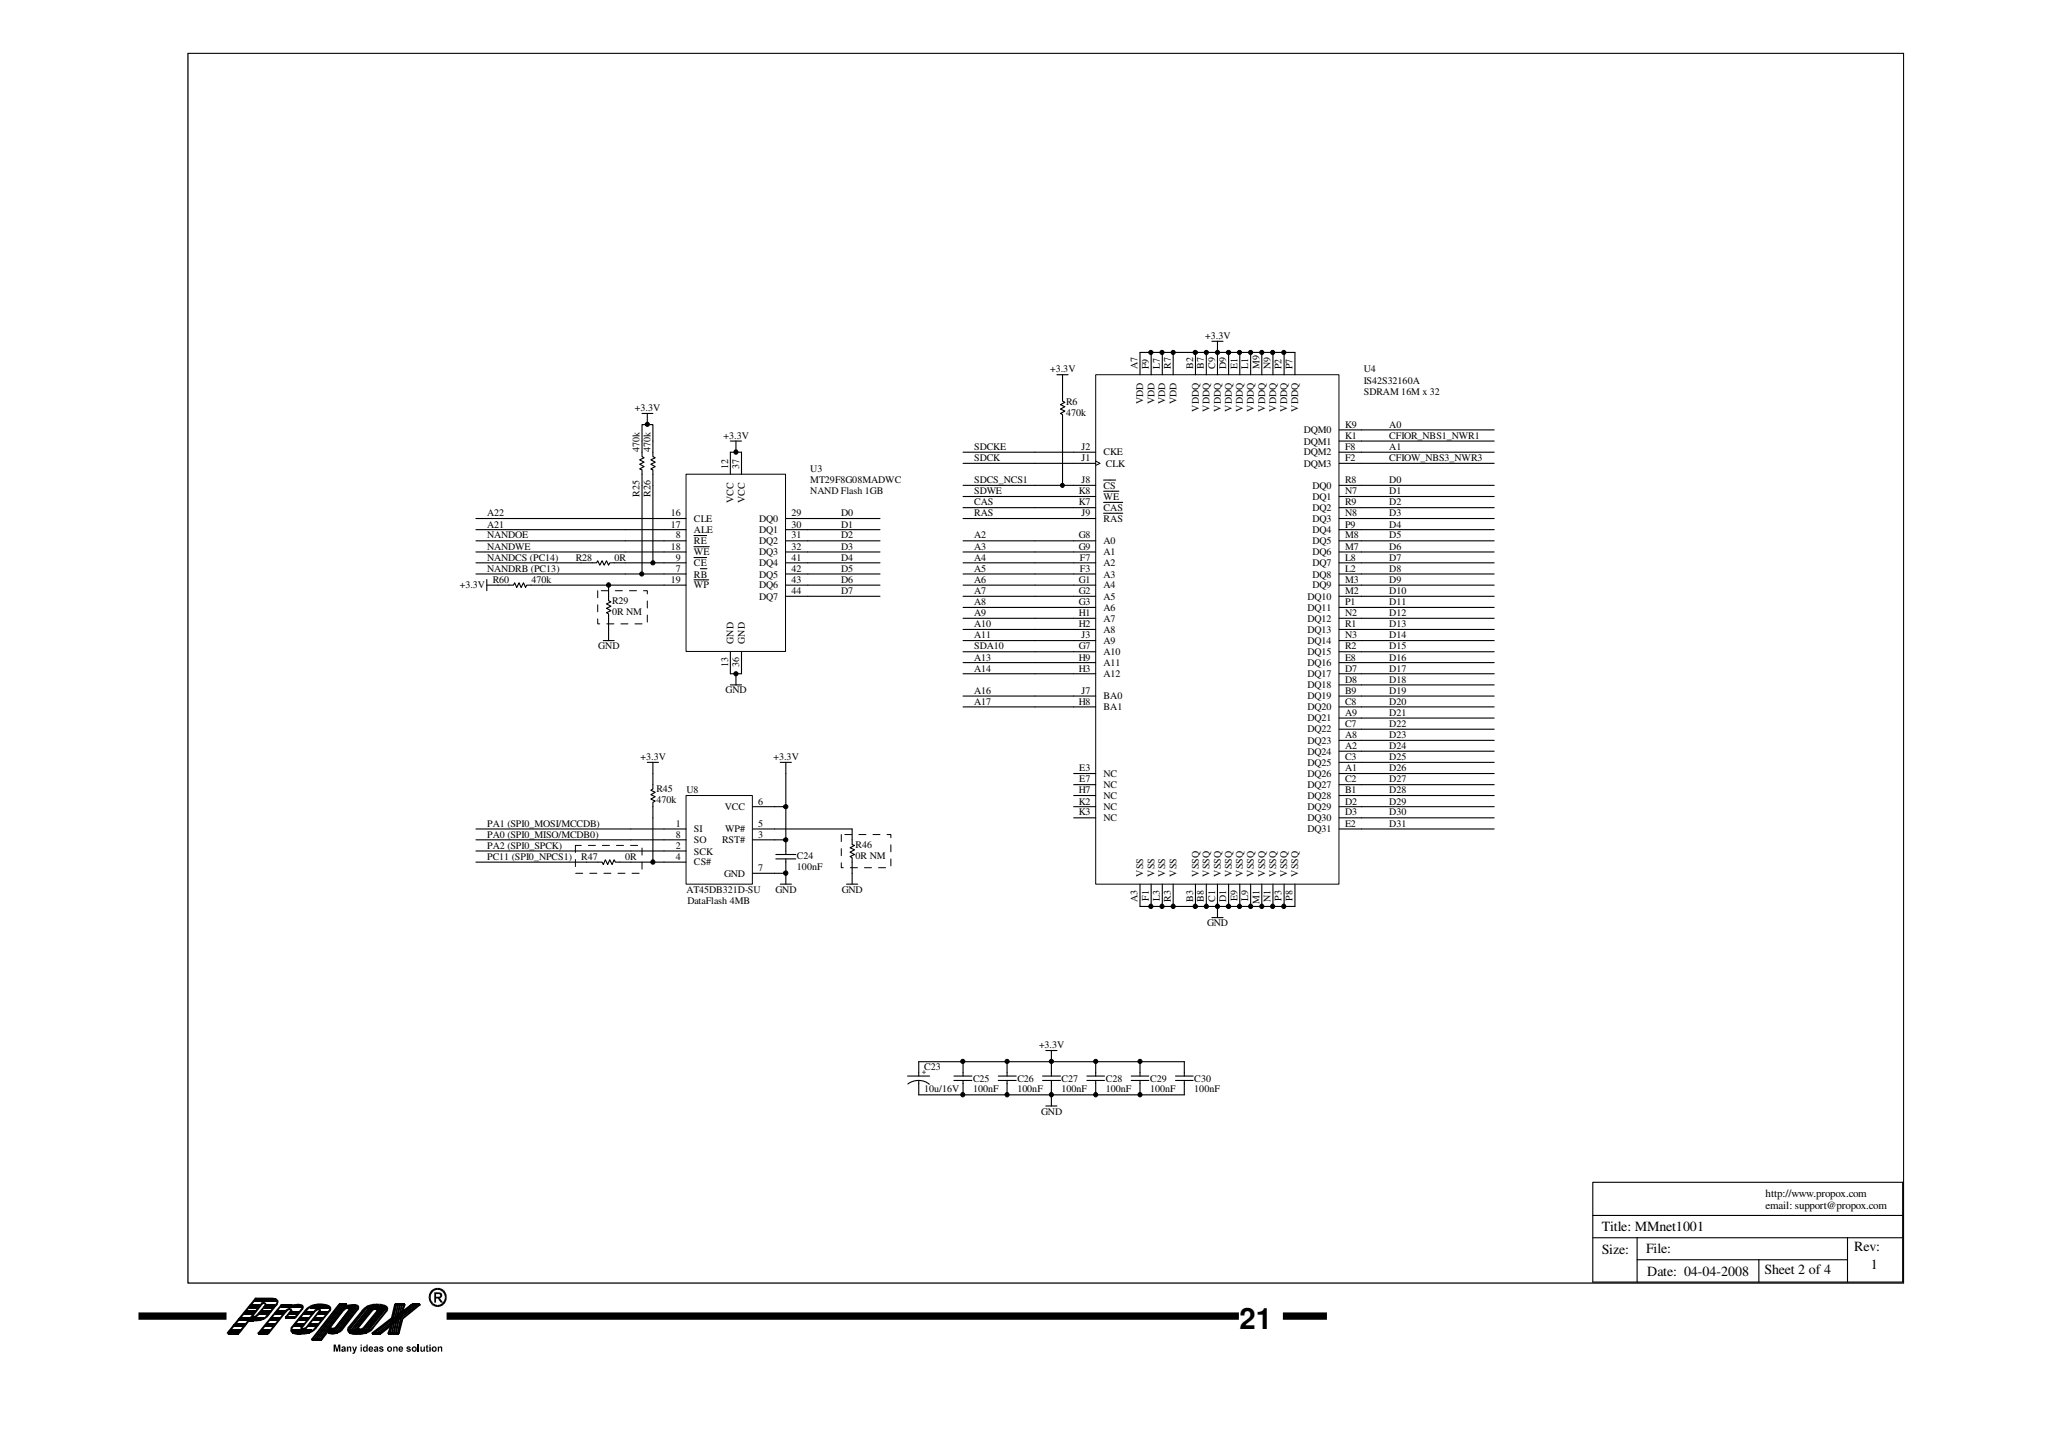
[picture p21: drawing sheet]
<svg xmlns="http://www.w3.org/2000/svg" width="297mm" height="210mm" viewBox="0 0 297 210" stroke-linecap="round" stroke-linejoin="round" font-family="sans-serif">
<defs><g id="words">
<text font-size="4.2" x="178.8" y="191.7">21</text>
<g font-size="2">
<text x="231.1" y="177.6">Title: MMnet1001</text>
<text x="231.1" y="181">Size:</text>
<text x="237.5" y="180.8">File:</text>
<text x="237.6" y="184">Date: 04-04-2008</text>
<text x="254.5" y="183.9">Sheet 2 of 4</text>
<text x="267.5" y="180.5">Rev:</text>
<text x="269.9" y="183">1</text>
</g>
<g font-size="1.6">
<text x="254.7" y="172.6">http://www.propox.com</text>
<text x="254.7" y="174.4">email: support@propox.com</text>
</g>
<g font-size="1.4">
<text x="151.5" y="53.7">+3.3V</text>
<text x="164.1" y="53.3" transform="rotate(-90 164.1 53.3)">A7</text>
<text x="165.7" y="53.3" transform="rotate(-90 165.7 53.3)">F9</text>
<text x="167.3" y="53.3" transform="rotate(-90 167.3 53.3)">L7</text>
<text x="168.9" y="53.3" transform="rotate(-90 168.9 53.3)">R7</text>
<text x="172.1" y="53.3" transform="rotate(-90 172.1 53.3)">B2</text>
<text x="173.7" y="53.3" transform="rotate(-90 173.7 53.3)">B7</text>
<text x="173.9" y="48.9">+3.3V</text>
<text x="175.3" y="53.3" transform="rotate(-90 175.3 53.3)">C9</text>
<text x="176.9" y="53.3" transform="rotate(-90 176.9 53.3)">D9</text>
<text x="178.5" y="53.3" transform="rotate(-90 178.5 53.3)">E1</text>
<text x="180.1" y="53.3" transform="rotate(-90 180.1 53.3)">L1</text>
<text x="181.7" y="53.3" transform="rotate(-90 181.7 53.3)">M9</text>
<text x="183.3" y="53.3" transform="rotate(-90 183.3 53.3)">N9</text>
<text x="184.9" y="53.3" transform="rotate(-90 184.9 53.3)">P2</text>
<text x="186.5" y="53.3" transform="rotate(-90 186.5 53.3)">P7</text>
<text x="196.8" y="53.7">U4</text>
<text x="91.6" y="59.3">+3.3V</text>
<text x="153.8" y="58.4">R6</text>
<text x="153.8" y="59.9">470k</text>
<text x="164.9" y="58.3" transform="rotate(-90 164.9 58.3)">VDD</text>
<text x="166.5" y="58.3" transform="rotate(-90 166.5 58.3)">VDD</text>
<text x="168.1" y="58.3" transform="rotate(-90 168.1 58.3)">VDD</text>
<text x="169.7" y="58.3" transform="rotate(-90 169.7 58.3)">VDD</text>
<text x="172.9" y="59.4" transform="rotate(-90 172.9 59.4)">VDDQ</text>
<text x="174.5" y="59.4" transform="rotate(-90 174.5 59.4)">VDDQ</text>
<text x="176.1" y="59.4" transform="rotate(-90 176.1 59.4)">VDDQ</text>
<text x="177.7" y="59.4" transform="rotate(-90 177.7 59.4)">VDDQ</text>
<text x="179.3" y="59.4" transform="rotate(-90 179.3 59.4)">VDDQ</text>
<text x="180.9" y="59.4" transform="rotate(-90 180.9 59.4)">VDDQ</text>
<text x="182.5" y="59.4" transform="rotate(-90 182.5 59.4)">VDDQ</text>
<text x="184.1" y="59.4" transform="rotate(-90 184.1 59.4)">VDDQ</text>
<text x="185.7" y="59.4" transform="rotate(-90 185.7 59.4)">VDDQ</text>
<text x="187.3" y="59.4" transform="rotate(-90 187.3 59.4)">VDDQ</text>
<text x="196.8" y="55.3">IS42S32160A</text>
<text x="196.8" y="56.9">SDRAM 16M x 32</text>
<text x="92.2" y="65.2" transform="rotate(-90 92.2 65.2)">470k</text>
<text x="93.8" y="65.2" transform="rotate(-90 93.8 65.2)">470k</text>
<text x="104.4" y="63.3">+3.3V</text>
<text x="140.5" y="64.9">SDCKE</text>
<text x="156" y="64.9">J2</text>
<text x="159.2" y="65.7">CKE</text>
<text x="188.1" y="62.5">DQM0</text>
<text x="188.1" y="64.1">DQM1</text>
<text x="188.1" y="65.7">DQM2</text>
<text x="194.1" y="61.7">K9</text>
<text x="194.1" y="63.3">K1</text>
<text x="194.1" y="64.9">F8</text>
<text x="200.4" y="61.7">A0</text>
<text x="200.4" y="64.9">A1</text>
<text x="200.4" y="63.3">CFIOR_NBS1_NWR1</text>
<text x="92.2" y="71.6" transform="rotate(-90 92.2 71.6)">R25</text>
<text x="93.8" y="71.6" transform="rotate(-90 93.8 71.6)">R26</text>
<text x="105" y="67.6" transform="rotate(-90 105 67.6)">12</text>
<text x="106.6" y="67.6" transform="rotate(-90 106.6 67.6)">37</text>
<text x="116.9" y="71.3">NAND Flash 1GB</text>
<text x="116.9" y="68.1">U3</text>
<text x="116.9" y="69.7">MT29F8G08MADWC</text>
<text x="140.5" y="66.5">SDCK</text>
<text x="140.5" y="71.3">SDWE</text>
<text x="140.5" y="69.7">SDCS_NCS1</text>
<text x="155.6" y="71.3">K8</text>
<text x="156" y="66.5">J1</text>
<text x="156" y="69.7">J8</text>
<text x="159.2" y="70.5">CS</text>
<text x="159.6" y="67.3">CLK</text>
<text x="188.1" y="67.3">DQM3</text>
<text x="189.4" y="70.5">DQ0</text>
<text x="194.1" y="69.7">R8</text>
<text x="194.1" y="71.3">N7</text>
<text x="194.1" y="66.5">F2</text>
<text x="200.4" y="69.7">D0</text>
<text x="200.4" y="71.3">D1</text>
<text x="200.4" y="66.5">CFIOW_NBS3_NWR3</text>
<text x="70.3" y="77.7">NANDOE</text>
<text x="70.3" y="76.1">A21</text>
<text x="70.3" y="74.5">A22</text>
<text x="96.8" y="74.5">16</text>
<text x="96.8" y="76.1">17</text>
<text x="97.5" y="77.7">8</text>
<text x="100.1" y="75.3">CLE</text>
<text x="100.1" y="76.9">ALE</text>
<text x="105.8" y="72.6" transform="rotate(-90 105.8 72.6)">VCC</text>
<text x="107.4" y="72.6" transform="rotate(-90 107.4 72.6)">VCC</text>
<text x="109.5" y="75.3">DQ0</text>
<text x="109.5" y="76.9">DQ1</text>
<text x="114.2" y="74.5">29</text>
<text x="114.2" y="76.1">30</text>
<text x="114.2" y="77.7">31</text>
<text x="121.4" y="76.1">D1</text>
<text x="121.4" y="77.7">D2</text>
<text x="121.4" y="74.5">D0</text>
<text x="140.5" y="77.7">A2</text>
<text x="140.5" y="72.9">CAS</text>
<text x="140.5" y="74.5">RAS</text>
<text x="155.6" y="72.9">K7</text>
<text x="155.6" y="77.7">G8</text>
<text x="156" y="74.5">J9</text>
<text x="159.2" y="72.1">WE</text>
<text x="159.2" y="73.7">CAS</text>
<text x="159.2" y="75.3">RAS</text>
<text x="189.4" y="72.1">DQ1</text>
<text x="189.4" y="73.7">DQ2</text>
<text x="189.4" y="75.3">DQ3</text>
<text x="189.4" y="76.9">DQ4</text>
<text x="194.1" y="72.9">R9</text>
<text x="194.1" y="74.5">N8</text>
<text x="194.1" y="76.1">P9</text>
<text x="194.1" y="77.7">M8</text>
<text x="200.4" y="72.9">D2</text>
<text x="200.4" y="74.5">D3</text>
<text x="200.4" y="76.1">D4</text>
<text x="200.4" y="77.7">D5</text>
<text x="70.3" y="79.3">NANDWE</text>
<text x="70.3" y="82.5">NANDRB (PC13)</text>
<text x="70.3" y="80.9">NANDCS (PC14)</text>
<text x="83.1" y="80.9">R28</text>
<text x="88.6" y="80.9">0R</text>
<text x="96.8" y="79.3">18</text>
<text x="97.5" y="80.9">9</text>
<text x="97.5" y="82.5">7</text>
<text x="100.1" y="78.5">RE</text>
<text x="100.1" y="80.1">WE</text>
<text x="100.1" y="81.7">CE</text>
<text x="100.1" y="83.3">RB</text>
<text x="109.5" y="78.5">DQ2</text>
<text x="109.5" y="80.1">DQ3</text>
<text x="109.5" y="81.7">DQ4</text>
<text x="109.5" y="83.3">DQ5</text>
<text x="114.2" y="79.3">32</text>
<text x="114.2" y="80.9">41</text>
<text x="114.2" y="82.5">42</text>
<text x="121.4" y="79.3">D3</text>
<text x="121.4" y="80.9">D4</text>
<text x="121.4" y="82.5">D5</text>
<text x="140.5" y="79.3">A3</text>
<text x="140.5" y="80.9">A4</text>
<text x="140.5" y="82.5">A5</text>
<text x="155.6" y="79.3">G9</text>
<text x="155.8" y="80.9">F7</text>
<text x="155.8" y="82.5">F3</text>
<text x="159.2" y="78.5">A0</text>
<text x="159.2" y="80.1">A1</text>
<text x="159.2" y="81.7">A2</text>
<text x="159.2" y="83.3">A3</text>
<text x="189.4" y="78.5">DQ5</text>
<text x="189.4" y="80.1">DQ6</text>
<text x="189.4" y="81.7">DQ7</text>
<text x="189.4" y="83.3">DQ8</text>
<text x="194.1" y="79.3">M7</text>
<text x="194.1" y="80.9">L8</text>
<text x="194.1" y="82.5">L2</text>
<text x="200.4" y="79.3">D6</text>
<text x="200.4" y="80.9">D7</text>
<text x="200.4" y="82.5">D8</text>
<text x="66.3" y="84.9">+3.3V</text>
<text x="71.1" y="84.1">R60</text>
<text x="76.7" y="84.1">470k</text>
<text x="88.3" y="87.1">R29</text>
<text x="88.3" y="88.7">0R NM</text>
<text x="96.8" y="84.1">19</text>
<text x="100.1" y="84.9">WP</text>
<text x="109.5" y="84.9">DQ6</text>
<text x="109.5" y="86.5">DQ7</text>
<text x="114.2" y="84.1">43</text>
<text x="114.2" y="85.7">44</text>
<text x="121.4" y="84.1">D6</text>
<text x="121.4" y="85.7">D7</text>
<text x="140.5" y="84.1">A6</text>
<text x="140.5" y="85.7">A7</text>
<text x="140.5" y="87.3">A8</text>
<text x="140.5" y="88.9">A9</text>
<text x="155.6" y="84.1">G1</text>
<text x="155.6" y="85.7">G2</text>
<text x="155.6" y="88.9">H1</text>
<text x="155.6" y="87.3">G3</text>
<text x="159.2" y="84.9">A4</text>
<text x="159.2" y="86.5">A5</text>
<text x="159.2" y="89.7">A7</text>
<text x="159.2" y="88.1">A6</text>
<text x="188.6" y="86.5">DQ10</text>
<text x="188.6" y="88.1">DQ11</text>
<text x="188.6" y="89.7">DQ12</text>
<text x="189.4" y="84.9">DQ9</text>
<text x="194.1" y="84.1">M3</text>
<text x="194.1" y="85.7">M2</text>
<text x="194.1" y="87.3">P1</text>
<text x="194.1" y="88.9">N2</text>
<text x="200.4" y="84.1">D9</text>
<text x="200.4" y="85.7">D10</text>
<text x="200.4" y="87.3">D11</text>
<text x="200.4" y="88.9">D12</text>
<text x="86.3" y="93.6">GND</text>
<text x="105.8" y="92.9" transform="rotate(-90 105.8 92.9)">GND</text>
<text x="107.4" y="92.9" transform="rotate(-90 107.4 92.9)">GND</text>
<text x="140.5" y="95.3">A13</text>
<text x="140.5" y="93.7">SDA10</text>
<text x="140.5" y="90.5">A10</text>
<text x="140.5" y="92.1">A11</text>
<text x="155.6" y="93.7">G7</text>
<text x="155.6" y="90.5">H2</text>
<text x="155.6" y="95.3">H9</text>
<text x="156" y="92.1">J3</text>
<text x="159.2" y="94.5">A10</text>
<text x="159.2" y="91.3">A8</text>
<text x="159.2" y="92.9">A9</text>
<text x="188.6" y="91.3">DQ13</text>
<text x="188.6" y="92.9">DQ14</text>
<text x="188.6" y="94.5">DQ15</text>
<text x="194.1" y="90.5">R1</text>
<text x="194.1" y="92.1">N3</text>
<text x="194.1" y="93.7">R2</text>
<text x="194.1" y="95.3">E8</text>
<text x="200.4" y="90.5">D13</text>
<text x="200.4" y="92.1">D14</text>
<text x="200.4" y="93.7">D15</text>
<text x="200.4" y="95.3">D16</text>
<text x="104.7" y="100">GND</text>
<text x="105" y="96.3" transform="rotate(-90 105 96.3)">13</text>
<text x="106.6" y="96.3" transform="rotate(-90 106.6 96.3)">36</text>
<text x="140.5" y="96.9">A14</text>
<text x="140.5" y="100.1">A16</text>
<text x="140.5" y="101.7">A17</text>
<text x="155.6" y="101.7">H8</text>
<text x="155.6" y="96.9">H3</text>
<text x="156" y="100.1">J7</text>
<text x="159.2" y="100.9">BA0</text>
<text x="159.2" y="96.1">A11</text>
<text x="159.2" y="97.7">A12</text>
<text x="188.6" y="96.1">DQ16</text>
<text x="188.6" y="97.7">DQ17</text>
<text x="188.6" y="99.3">DQ18</text>
<text x="188.6" y="100.9">DQ19</text>
<text x="194.1" y="96.9">D7</text>
<text x="194.1" y="98.5">D8</text>
<text x="194.1" y="100.1">B9</text>
<text x="194.1" y="101.7">C8</text>
<text x="200.4" y="96.9">D17</text>
<text x="200.4" y="98.5">D18</text>
<text x="200.4" y="100.1">D19</text>
<text x="200.4" y="101.7">D20</text>
<text x="159.2" y="102.5">BA1</text>
<text x="188.6" y="102.5">DQ20</text>
<text x="188.6" y="104.1">DQ21</text>
<text x="188.6" y="105.7">DQ22</text>
<text x="188.6" y="107.3">DQ23</text>
<text x="194.1" y="103.3">A9</text>
<text x="194.1" y="104.9">C7</text>
<text x="194.1" y="106.5">A8</text>
<text x="200.4" y="103.3">D21</text>
<text x="200.4" y="104.9">D22</text>
<text x="200.4" y="106.5">D23</text>
<text x="92.4" y="109.7">+3.3V</text>
<text x="111.6" y="109.7">+3.3V</text>
<text x="155.7" y="111.3">E3</text>
<text x="155.7" y="112.9">E7</text>
<text x="159.2" y="112.1">NC</text>
<text x="159.2" y="113.7">NC</text>
<text x="188.6" y="108.9">DQ24</text>
<text x="188.6" y="110.5">DQ25</text>
<text x="188.6" y="112.1">DQ26</text>
<text x="188.6" y="113.7">DQ27</text>
<text x="194.1" y="108.1">A2</text>
<text x="194.1" y="109.7">C3</text>
<text x="194.1" y="111.3">A1</text>
<text x="194.1" y="112.9">C2</text>
<text x="200.4" y="108.1">D24</text>
<text x="200.4" y="109.7">D25</text>
<text x="200.4" y="111.3">D26</text>
<text x="200.4" y="112.9">D27</text>
<text x="70.3" y="119.3">PA1 (SPI0_MOSI/MCCDB)</text>
<text x="94.7" y="114.3">R45</text>
<text x="94.7" y="115.9">470k</text>
<text x="97.5" y="119.3">1</text>
<text x="99" y="114.5">U8</text>
<text x="104.6" y="116.9">VCC</text>
<text x="109.4" y="119.3">5</text>
<text x="109.4" y="116.1">6</text>
<text x="155.6" y="114.5">H7</text>
<text x="155.6" y="116.1">K2</text>
<text x="155.6" y="117.6">K3</text>
<text x="159.2" y="115.3">NC</text>
<text x="159.2" y="116.9">NC</text>
<text x="159.2" y="118.4">NC</text>
<text x="188.6" y="115.3">DQ28</text>
<text x="188.6" y="116.9">DQ29</text>
<text x="188.6" y="118.4">DQ30</text>
<text x="194.1" y="114.5">B1</text>
<text x="194.1" y="116.1">D2</text>
<text x="194.1" y="117.6">D3</text>
<text x="194.1" y="119.3">E2</text>
<text x="200.4" y="114.5">D28</text>
<text x="200.4" y="116.1">D29</text>
<text x="200.4" y="117.6">D30</text>
<text x="200.4" y="119.3">D31</text>
<text x="70.3" y="120.9">PA0 (SPI0_MISO/MCDB0)</text>
<text x="70.3" y="122.5">PA2 (SPI0_SPCK)</text>
<text x="70.3" y="124">PC11 (SPI0_NPCS1)</text>
<text x="83.9" y="124">R47</text>
<text x="90.2" y="124">0R</text>
<text x="97.5" y="122.5">2</text>
<text x="97.5" y="120.9">8</text>
<text x="97.5" y="124">4</text>
<text x="100.1" y="123.3">SCK</text>
<text x="100.1" y="121.7">SO</text>
<text x="100.1" y="120.1">SI</text>
<text x="100.1" y="124.8">CS#</text>
<text x="104.2" y="121.7">RST#</text>
<text x="104.6" y="120.1">WP#</text>
<text x="109.4" y="120.9">3</text>
<text x="109.4" y="125.6">7</text>
<text x="115" y="123.9">C24</text>
<text x="115" y="125.5">100nF</text>
<text x="123.4" y="122.3">R46</text>
<text x="123.4" y="123.9">0R NM</text>
<text x="188.6" y="120.1">DQ31</text>
<text x="99" y="128.9">AT45DB321D-SU</text>
<text x="99.2" y="130.4">DataFlash 4MB</text>
<text x="104.5" y="126.4">GND</text>
<text x="111.9" y="128.8">GND</text>
<text x="121.5" y="128.8">GND</text>
<text x="164.1" y="130.2" transform="rotate(-90 164.1 130.2)">A3</text>
<text x="164.9" y="126.5" transform="rotate(-90 164.9 126.5)">VSS</text>
<text x="165.7" y="129.9" transform="rotate(-90 165.7 129.9)">F1</text>
<text x="166.5" y="126.5" transform="rotate(-90 166.5 126.5)">VSS</text>
<text x="167.3" y="130" transform="rotate(-90 167.3 130)">L3</text>
<text x="168.1" y="126.5" transform="rotate(-90 168.1 126.5)">VSS</text>
<text x="168.9" y="130.1" transform="rotate(-90 168.9 130.1)">R3</text>
<text x="169.7" y="126.5" transform="rotate(-90 169.7 126.5)">VSS</text>
<text x="172.1" y="130.1" transform="rotate(-90 172.1 130.1)">B3</text>
<text x="172.9" y="126.5" transform="rotate(-90 172.9 126.5)">VSSQ</text>
<text x="173.7" y="130.1" transform="rotate(-90 173.7 130.1)">B8</text>
<text x="174.5" y="126.5" transform="rotate(-90 174.5 126.5)">VSSQ</text>
<text x="175.3" y="130.1" transform="rotate(-90 175.3 130.1)">C1</text>
<text x="176.1" y="126.5" transform="rotate(-90 176.1 126.5)">VSSQ</text>
<text x="176.9" y="130.2" transform="rotate(-90 176.9 130.2)">D1</text>
<text x="177.7" y="126.5" transform="rotate(-90 177.7 126.5)">VSSQ</text>
<text x="178.5" y="130" transform="rotate(-90 178.5 130)">E9</text>
<text x="179.3" y="126.5" transform="rotate(-90 179.3 126.5)">VSSQ</text>
<text x="180.1" y="130" transform="rotate(-90 180.1 130)">L9</text>
<text x="180.9" y="126.5" transform="rotate(-90 180.9 126.5)">VSSQ</text>
<text x="181.7" y="130.4" transform="rotate(-90 181.7 130.4)">M1</text>
<text x="182.5" y="126.5" transform="rotate(-90 182.5 126.5)">VSSQ</text>
<text x="183.3" y="130.2" transform="rotate(-90 183.3 130.2)">N1</text>
<text x="184.1" y="126.5" transform="rotate(-90 184.1 126.5)">VSSQ</text>
<text x="184.9" y="129.9" transform="rotate(-90 184.9 129.9)">P3</text>
<text x="185.7" y="126.5" transform="rotate(-90 185.7 126.5)">VSSQ</text>
<text x="186.5" y="129.9" transform="rotate(-90 186.5 129.9)">P8</text>
<text x="187.3" y="126.5" transform="rotate(-90 187.3 126.5)">VSSQ</text>
<text x="174.2" y="133.6">GND</text>
<text x="133.3" y="154.4">C23</text>
<text x="149.9" y="151.2">+3.3V</text>
<text x="133.3" y="157.6">10u/16V</text>
<text x="140.4" y="156">C25</text>
<text x="140.4" y="157.6">100nF</text>
<text x="146.8" y="156">C26</text>
<text x="146.8" y="157.6">100nF</text>
<text x="150.2" y="160.8">GND</text>
<text x="153.2" y="156">C27</text>
<text x="153.2" y="157.6">100nF</text>
<text x="159.6" y="156">C28</text>
<text x="159.6" y="157.6">100nF</text>
<text x="165.9" y="156">C29</text>
<text x="165.9" y="157.6">100nF</text>
<text x="172.3" y="156">C30</text>
<text x="172.3" y="157.6">100nF</text>
</g>
<text font-size="1.1" x="133" y="154.9">+</text>
</g></defs>
<path d="M20 189.9h12.7M64.4 189.9h114.3M185.1 189.9h6.3" fill="none" stroke="#000" stroke-width="1.1" stroke-linecap="butt"/>
<g fill="#000">
<path d="M32.7 192.2l.2 .3-.2-.1zM32.8 192.2h1.6v.3h-1.6zM33 192h.1v.3l-.2-.1zM33 191.9h.1v.3l-.1-.1zM33.1 191.9h1.6v.3h-1.6zM33.6 191.2l.1-.1v.3l-.1-.1zM33.7 191.1h1.6v.3h-1.6zM33.9 190.9v.3l-.1-.1zM33.9 190.9h1.5v.3h-1.5zM34.3 192.2l.2 .2-.1 .1zM34.3 190.2h.2v.3h-.2zM33.1 192h1.4v.3h-1.4z"/>
<path d="M34.5 192l.1 .1-.1 .2zM34.7 191.9h.1v.3h-.1zM34.6 190.1l.2-.1v.3l-.2-.1zM35 189.4l.2-.1v.3h-.2zM35.2 189.3h1.4v.3h-1.4zM35.3 191.1l.1 .1v.1l-.1 .1zM35.4 190.9l.2 .2-.2 .1zM35.3 189.1h.2v.3h-.2zM35.5 189.1h1.3v.3h-1.3zM35.8 190.4l.1-.1v.3h-.1zM35.9 190.3h.6v.3h-.6zM35.8 188.5l.1-.1v.3l-.1-.1z"/>
<path d="M35.9 188.4h1.3v.3h-1.3zM36 188.2l.1 .3-.2-.1zM36.1 188.2h1.4v.3h-1.4zM36.4 189.7l.1-.1v.3h-.1zM36.5 190.3l.2 .1-.1 .2h-.1zM36.4 190.4l.1-.1v.3l-.1-.1zM36.6 189.3l.1 .1v.2h-.1zM36.6 187.6l.1-.1v.3h-.1zM36.8 187.2l.2 .3-4.1 4.9-.2-.2zM36.8 189.1h.2l-.1 .3zM36.7 187.3l.2-.1v.3l-.2-.1zM36.8 187.4h.1v.3l-.1-.1z"/>
<path d="M36.8 187.2h.2v.2zM37 189.6l.3 .2h-.1zM36.5 189.6l.2 .2h.2l.2-.2 .2 .1-.3 .3-.4 .1-.2-.2h.1zM37.2 192.3l.2 .1-.2 .1zM37.2 188.4l.2 .2-.1 .1h-.1zM37.2 192.2h.1v.3l-.1-.1zM37.3 192.2h1.4v.3h-1.4zM37.1 189.6l.2-.1v.2zM37.2 189.4l.2-.1v.3h-.2zM37.4 189.3h1.4v.3h-1.4zM37.5 188.2l.1 .1-.1 .2zM37.5 192v.3l-.1-.1z"/>
<path d="M37.5 192h1.2v.3h-1.2zM37.5 189.1h.1v.3h-.1zM37.6 189.1h1.4v.3h-1.4zM37.6 190.2l.2 .1-.1 .2h-.1zM37.5 191.9h.2v.3l-.2-.1zM37.7 191.9h1.2v.3h-1.2zM37.7 187.9l.2 .2-3.4 4.3-.2-.2zM36.5 190.3l1.2-.1 .1 .3-1.3 .1zM37.7 187.9h.1v.3l-.1-.1zM37.7 187.9h.2v.2zM38.1 190l.1 .1-.1 .2zM38 188.5l.1-.1v.3h-.1z"/>
<path d="M38.1 188.4h1.4v.3h-1.4zM38.2 188.3h.2v.1h-.2zM38.2 188.2l.2 .2-1.1 1.3-.2-.1zM38.1 191.2l.2-.1v.3l-.2-.1zM38.3 191.1h1.2v.3h-1.2zM38.2 188.3l.1-.1v.3a.15 .15 0 0 1-.2-.1 .15 .15 0 0 1 .1-.1zM38.3 188.2h1.4v.3h-1.4zM38.4 189.8l.2 .1-.1 .1zM38.2 188.2h.2v.2zM37.7 190.2l.6-.3 .1-.2 .2 .2-.3 .4-.5 .2zM37.8 187.9h.5l.1 .4h-.2l-.1-.2-.3 .1zM38.3 191l.2-.1v.3l-.2-.1z"/>
<path d="M38.5 190.9h1.2v.3h-1.2zM38.6 192.3l.2 .1-.2 .1zM38.6 189.5l.3 .2h-.3zM38.6 189.5l.3 .2-.3 .2-.2-.2zM38.4 189.7h.2l.1 .2zM38.7 192.2l.2 .1-.1 .2h-.1zM38.7 192l.2 .1-.1 .2zM38.8 189.3l.1 .1v.2h-.1zM38.6 189.5h.3v.2zM38.9 191.9h.2l-.1 .3h-.1zM38.8 190.3l.1-.1v.3h-.1zM38.9 190.2h1.3v.3h-1.3z"/>
<path d="M39 189.1l.2 .1-.1 .2zM39 190h.1v.3l-.1-.1zM39.1 190h1.2v.3h-1.2zM36.9 187.2h2.4v.3v-.3v.3h-2.4zM39.5 188.4l.1 .1v.2h-.1zM39.5 191.1a.15 .15 0 0 1 .1 .2 .15 .15 0 0 1-.1 .1zM39.7 188.2l.2 .1-.1 .2h-.1zM39.6 189.4l.1-.1v.3l-.2-.1zM39.7 189.3h1.2v.3h-1.2zM39.7 190.9l.1 .1-.1 .2zM39.7 188.2l.3 .1-.3 .1zM39.7 188.1l.3 .2-1.1 1.4-.3-.2z"/>
<path d="M39.7 187.4h.2l-.1 .3h-.1zM39.8 189.1h.2v.3h-.2zM40 189.1h1.2v.3h-1.2zM39.3 187.2a.7 .7 0 0 1 .7 .2 .7 .7 0 0 1 .1 .8l-.1 .1-.3-.1a.35 .35 0 0 0 .2-.4 .35 .35 0 0 0-.3-.3h-.3zM39.7 188.1h.3v.2zM40 187.5l.1 .1-.1 .2zM40.2 190.2l.1 .1v.2h-.1zM40.3 190l.2 .1-.1 .2h-.1zM40.4 188.5l.1-.1v.3l-.1-.1zM40.5 188.2l.2 .1-3.3 4.1-.2-.2zM40.5 188.3h.1v.3h-.1zM40.5 188.1h.1v.3l-.1-.1z"/>
<path d="M40.6 188.1h1.5v.3h-1.5zM40.5 188.1h.2l.1 .2zM40.9 189.3l.2 .1-.1 .2h-.1zM41.2 189.1l.1 .1-.1 .2zM41.1 189.9l.3 .3-.3-.1zM41.1 189.9h.1v.3l-.1-.1zM41.2 189.9h1.4v.3h-1.4zM41.2 189l.2 .1-2.6 3.3-.2-.2zM41.2 189l.2 .2h-.2zM41.2 189l.2-.1 .1 .2zM41.7 189.4l.1-.1v.3l-.2-.1zM41.8 189.3h1.2v.3h-1.2z"/>
<path d="M41.9 189l.2 .1-.7 1-.2-.2zM41.9 189.1l.3-.1-.2 .2zM41.8 189.2l.1-.1v.3h-.1zM41.9 189.1h1.2v.3h-1.2zM42 188.6l.2-.1v.2zM41.9 191.5l.3 .1-.2 .1zM41.9 191.9h.1v.3zM42.1 188.1l.1 .1-.1 .2zM41.9 188.2v-.1l.2 .1-.2 .1zM41.9 188.9h.2l.1 .2zM42.1 188.2l.1 .3-.2-.1zM42.1 191.4l.1 .1v.2z"/>
<path d="M41.4 188.8a.49 .49 0 0 1 .8 .2l-.3 .1a.17 .17 0 0 0-.2-.1 .17 .17 0 0 0-.2 .1h-.1l-.2-.1zM42.1 192h.1v.3l-.1-.1zM41.9 188.3l.2-.1 .1 .3-.2 .1zM42.3 191.2l.1-.1v.3l-.1-.1zM42.4 191.1h1.2v.3h-1.2zM42.5 189.9l.2 .3h-.2zM42.5 190.9h.1v.3l-.1-.1zM42.6 190.9h1.3v.3h-1.3zM42.6 189.9l.2 .1-.1 .2h-.1zM42.8 192.3l.1-.1v.3a.15 .15 0 0 1-.2 0 .15 .15 0 0 1 .1-.2zM42.9 192.2h.3v.3h-.3zM41.9 191.5l.2-.1v.3l.1-.1a.39 .39 0 0 0 0 .4 .39 .39 0 0 0 .4 .2h.3v.3h-.3a.81 .81 0 0 1-.7-.5z"/>
<path d="M42.9 192.2l.1 .1v.2h-.1zM43 189.3l.1 .2-.1 .1zM43.1 189.1l.1 .1v.2h-.1zM43 190.2h.1v.3h-.1zM43.1 190.2h1.3v.3h-1.3zM43 192.3l.2-.1v.3h-.2zM43.2 192.2h.2v.3h-.2zM43.2 192.2l.1 .1v.2h-.1zM43.2 190.1l.1-.1v.3zM43.3 190h1.2v.3h-1.2zM43.4 192.2l.1 .1v.2h-.1zM43.3 191.5l.3 .1-.2 .1z"/>
<path d="M43.3 192.3l.1-.1v.3h-.1zM43.4 188.3h.2l-.1 .3zM43.5 188.7l.2 .2-1 1.3-.2-.3zM43.4 188.8l.3 .1-.2 .1zM43.6 188.4l.1 .1v.2h-.1zM43.6 191.1a.15 .15 0 0 1 .2 .2 .15 .15 0 0 1-.2 .1zM43.3 191.5l.3-.1v.2h-.3zM43.5 188.7h.2v.2zM42.1 188.2l.7-.1 .8 .1 .2 .2v.3l-.1 .2-.2-.2a.16 .16 0 0 0 .1-.2 .16 .16 0 0 0-.2-.1l-1.2 .1zM43.7 189.4l.1-.1v.3h-.1zM43.8 189.3h1.3v.3h-1.3zM43.9 190.9l.1 .1-.1 .2z"/>
<path d="M43.9 189.2l.1-.1v.3h-.1zM44 189.1h1.3v.3h-1.3zM44 189l.2 .2-2 2.4-.2-.2zM44 189l.2 .2-.3-.1zM44 191.5l.3 .1-.2 .1zM43.3 191.6h.6l.2-.2 .1 .3-.3 .2h-.3zM44 189l.1-.2 .3 .2-.2 .2zM44.1 188.8l.3 .2-.2 .1zM44 189l.1-.1 .1 .2zM44.1 191.4l.2 .1-.1 .2zM44.4 190.2l.1 .1v.2h-.1zM44.1 188.8h.2l.1 .2z"/>
<path d="M44.4 191.2l.1-.1v.3l-.1-.1zM44.5 191.1h1.2v.3h-1.2zM44.5 190l.2 .1-.1 .2h-.1zM44.6 190.9h.1v.3l-.2-.1zM44.7 190.9h1.2v.3h-1.2zM44.6 188.5h.1v.3l-.1-.1zM44.7 192l.1 .1-.1 .2zM44.9 193.1l.2 .3-.2-.1zM45 191.9h.1l-.1 .3zM44.9 193.1h.1v.3l-.1-.1zM45 193.1h1.4v.3h-1.4zM45.1 189.3l.2 .1-.1 .2h-.1z"/>
<path d="M45.1 190.3l.1-.1v.3h-.1zM45.2 190.2h1.2v.3h-1.2zM45.3 189.1l.1 .1v.2h-.1zM45.3 193l.3 .1-.1 .1-.2-.1zM45.4 189l.2 .1-2 2.5-.2-.1zM45.3 188.3h.1v.3l-.1-.1zM45.4 188.3h1.5v.3h-1.5zM45.3 190.1h.1v.3l-.1-.1zM45.4 190.1h1.2v.3h-1.2zM45.4 191.5l.2 .2h-.1zM43.4 192.2l1.1-.1 .7-.3 .2-.3 .2 .2-.6 .5-.8 .3h-.8zM45.4 189l.2 .2h-.1z"/>
<path d="M45.4 189l.2-.1v.2zM45.6 193l.2 .1v.1h-.2zM45.4 191.5l.2-.1 .1 .2zM45.7 191.1l.2 .1-.1 .2h-.1zM45.7 189.4l.1-.1v.3h-.1zM45.8 189.3h1.3v.3h-1.3zM45.9 190.9l.2 .2-.2 .1zM45.9 193l.2 .2h-.2zM45.9 189.2l.1-.1v.3h-.1zM46 189.1h1.3v.3h-1.3zM46.1 189l.2 .1-2 2.5-.2-.1zM46.1 189.1l.2-.1-.1 .2z"/>
<path d="M46.2 193l.2 .1v.1l-.2-.1zM46.3 193.1l.1 .3-.2-.1zM46.1 189l.2-.1v.2zM45.4 188.9a.5 .5 0 0 1 .9 .1l-.2 .1-.3-.1-.2 .2zM46.4 193.1l.1 .1-.1 .2zM46.4 190.2l.1 .1v.2h-.1zM46.6 190.1l.1 .1v.2h-.1zM44.3 188.7l.9-.5 .6-.2 .8 .1v.3l-.8-.1-.6 .2-.5 .2-.3 .3-.3-.2zM46.9 188.3l.2 .1v.2h-.2zM47 192.2l.2 .2-.7 .9-.2-.2zM47.1 189.3l.2 .1-.1 .2h-.1zM47 192.2h.2l.1 .1z"/>
<path d="M47.3 189.1l.2 .2-.1 .1h-.1zM47.2 191.7h.1v.3l-.1-.1zM47.3 191.7h1v.3h-1zM47.2 192h.1v.3l-.1-.1zM47.3 192h1.4v.3h-1.4zM47.4 191.5l.2 .2h-.1zM47.5 189l.2 .1-2.1 2.6-.2-.2zM46.6 188.1l.6 .1a.61 .61 0 0 1 .6 .5l-.1 .4-.2-.2 .1 .3-.2-.1v-.1a.33 .33 0 0 0 0-.4 .33 .33 0 0 0-.3-.1l-.5-.1zM47.3 191.9h.2v.3zM47.5 191.6l.3-.2 .2 .2 .3-.2 .2 .3-.5 .2-.3-.1zM47.5 188.5l.2 .1-.1 .2zM47.5 188.9h.1l.1 .2-.1 .1z"/>
<path d="M47.5 192.2l.1-.1v.3h-.1zM47.5 188.9h.1l.1 .2zM47.9 192.1l.2 .1-.1 .1-.1-.1zM48.1 192.1l.3 .2h-.2zM47.6 192.1l.6 .1v.3l-.6-.1zM48.2 192.2h.1v.2l-.1 .1zM48.3 191.7a.15 .15 0 0 1 .1 .2 .15 .15 0 0 1-.1 .1zM48.3 191.5l.2 .2h-.2zM48.4 192.1l.3 .1-.2 .1zM48.7 192l.1 .1-.1 .2zM48.8 188.1l.2 .2-3.9 5-.2-.2zM48.8 191.9l.3 .2h-.3z"/>
<path d="M48.8 188.1h.1v.3l-.1-.1zM48.9 188.1h1v.3h-1zM49 188.2l.2 .2-3.6 4.7-.2-.1zM48.8 188.1h.2l.1 .2zM49.2 191.7l.2 .3-.3-.1zM47.2 192l.1-.1 .2 .3h.5l.8-.2 .4-.3 .2 .2-.4 .4-1 .2-.7-.1-.1-.2zM49 188.2h.2l.1 .1zM49.3 188.2l.2 .2-3.7 4.7-.2-.1zM49.2 191.7h.2v.2zM49.5 188.8l.2 .2-2.1 2.7-.2-.2zM49.3 188.2l.1-.1 .1 .3zM49.5 188.8l.2 .3h-.2z"/>
<path d="M49.6 188.2l.2 .2-3.7 4.7-.2-.1zM49.6 188.4h1.2v.4h-1.2zM49.4 188.5l.2-.1v.4l-.2-.1zM49.7 188.3l.2 .3-3.5 4.5-.2-.1zM49.5 188.8h.2v.2zM49.6 188.2l.1-.1 .1 .2zM49.8 188.3h.1l.1 .3-.2-.1zM49.7 188.3h.2v.3zM49.9 188.1l.2 .1-.1 .2zM50.2 191.5l.2 .1-.2 .1zM50.2 188.9l.3 .1-.2 .1zM50.2 191.7v.3h-.1z"/>
<path d="M50.3 191.4l.2 .1-.1 .2h-.1zM50.3 188.8l.2 .3-2 2.6-.2-.2zM50.3 191.6l.3 .2-.2 .1zM50.3 192.1l.1-.1v.3zM50.3 188.8h.2l.1 .2zM49.6 188.8l.3-.2h.3l.3 .2v.2l-.5-.2-.3 .3-.2-.3zM50.7 191.6l.2 .2-.2 .1zM50.8 188.4l.2 .2-.1 .2h-.1zM50.8 188.2l.3 .2-3 3.8-.2-.1zM51 191.6l.2 .3-.2-.1zM50.8 188.2h.3v.1zM51.1 188.2l.2 .2-2.9 3.8-.2-.1z"/>
<path d="M51.3 188.3l.2 .2-2.8 3.7-.2-.1zM51.1 188.2h.2v.2zM50.2 191.5l.1-.1v.3l.1-.1a.46 .46 0 0 0 .4 .6l.5 .1v.3l-.6-.1a.81 .81 0 0 1-.6-.6zM51.3 192.3l.2 .1-.1 .2h-.1zM51.2 192.3h.1v.3l-.1-.1zM51.4 188.5l.2 .2-2.5 3.4-.3-.2zM51.3 188.3h.1l.1 .2zM51.5 188.8l.2 .2-2.3 2.9-.2-.2zM51.4 188.8l.3 .2h-.2zM53.6 188.7l.2 .2-2.3 3-.2-.2zM51.4 188.5l.2-.1v.3zM51.6 191.5l.2 .1h-.2z"/>
<path d="M51.5 188.8l.1-.1 .1 .3zM49.9 188.3l.8-.2 .8 .1 .3 .2v.4l-.1 .2-.2-.2 .1-.2-.3-.2-1.3 .2zM51.6 191.5h.2l-.2 .1zM52.2 189l.2 .2-2 2.4-.2-.2zM52.2 189l.2 .2h-.2zM52.3 191.7l.2 .2-.1 .1zM52.4 188.8l.2 .3h-.2zM51.6 191.6l.2-.1 .3 .1 .3-.1 .1 .2-.3 .2h-.3zM52.4 188.8l.2 .2-.2 .2-.2-.2zM52.4 191.5l.1 .2-.1-.1zM52.2 189h.2v.1zM52.4 191.5h.1v.2z"/>
<path d="M52.4 188.8h.2v.2zM52.7 191.6l.2 .3-.2-.1zM52.7 188.6l.3 .2-2.4 3-.2-.2zM52.8 188.5h.1v.3l-.1-.1zM52.9 192l.1 .1v.2h-.1zM52.7 188.6h.3v.2zM53 191.6l.2 .2-.2 .1zM53.1 188.6l.2 .2-2.4 3-.2-.2zM53.2 191.6l.1 .3-.1-.1zM53.1 188.6h.1v.3l-.1-.1zM55.4 188.7l.2 .1-2.4 3-.2-.2zM53.1 188.6h.2v.2z"/>
<path d="M53.4 191.7l.2 .1-.1 .2h-.1zM53.4 188.6l.2 .2-2.4 3-.2-.2zM53.5 189l.2 .2-.2-.1zM53.5 188.3h.1v.3l-.1-.1zM51.3 192.3l1.3-.1 .7-.3 .3-.4 .2 .2-.3 .4-.8 .3-1.4 .2zM53.6 191.6l.2 .1h-.2zM53.6 188.9l.2 .2-2 2.5-.2-.2zM53.4 188.6h.2l.1 .2zM53.6 192.2l.2 .3-.2-.1zM53.6 192.2h.2v.3l-.2-.1zM53.8 192.2h1.2v.3h-1.2zM53.6 188.9h.2v.2z"/>
<path d="M53.6 191.5h.2l.1 .1zM54.1 192l.2 .3h-.2zM54.3 189.1h.2l-.1 .1zM54.4 192.2l.1 .2h-.2zM54.4 189l.2 .1-2.1 2.5-.1-.1zM53.6 189l.3-.2 .3-.1 .3 .4h-.2l-.1-.1h-.2l-.3 .1zM54.3 188.6h.2l-.3 .2zM54.4 189h.2v.1zM54.6 189.4l.2-.2v.2zM54.6 189.1l.3-.1-.1 .2zM54.4 188.6l.1-.1 .2 .1-.3 .1zM52.4 188.8l.8-.5 .6-.2h1v.3h-1a1.7 1.7 0 0 0-1.2 .6z"/>
<path d="M54.8 188.7l.2 .2-2.5 3-.2-.2zM54.2 188.8l.3-.2 .3 .6-.2 .2zM54.4 188.7l.3-.1 .2 .4-.3 .1zM54.9 192.1l.2 .2-.2-.1zM54.9 192.2l.2 .2h-.2zM55 192.2l.1 .1-.1 .2zM54.8 188.7l.2-.1 .1 .2zM53.6 188.3h1.6v.3h-1.6zM55.2 188.3l.1 .1-.1 .2zM55.2 188.6l.2 .2-2.5 3-.2-.2zM55.2 188.6l.2 .1v.1zM55.5 188.6l.1 .1-.1 .2z"/>
<path d="M55.5 188.7l.2 .2-2.3 2.9-.2-.2zM55.4 188.6h.2v.2zM54.8 188.1h.4a1.04 1.04 0 0 1 .8 .6l-.1 .5v-.1l-.2-.1 .1 .2-.2-.1 .1-.1a.36 .36 0 0 0-.4-.5l-.5-.1zM55.7 188.5h.1l-.1 .3zM55.7 189l.2 .2-2.1 2.5-.2-.2zM55.5 188.7l.2-.1 .1 .2zM55.7 189h.2v.2zM55.7 188.9l.2 .1v.2zM55.9 192.2l.3 .2h-.2zM56 192.2v.3l-.1-.1zM56 192.2h1.5v.3h-1.5zM56.1 192.1l.3 .1-.1 .1z"/>
<path d="M54.9 192.2l1.4-1.1 .2 .2-1.4 1.1zM56.3 191.1l.3 .1-.4 1.2-.3-.2zM56.3 190.2h.3l-.2 .1zM56.4 192.1l.3 .1a.14 .14 0 0 1-.2 .1 .14 .14 0 0 1-.1-.2zM53.7 192.2l2.7-2.1 .2 .2-2.8 2.1zM56.3 191.1h.2l.1 .2zM56.3 191.1h.3v.1zM56.4 190l.2 .1v.2zM56.7 192.1l.3 .1-.2 .1zM56.8 188.2l.3 .1-.5 1.9h-.2zM57 188.3h.3l-.9 3.9-.3-.1zM57 192.1l.3 .1-.2 .1z"/>
<path d="M56.8 188.1h.2v.3l-.2-.1zM57 188.1h1.3v.3h-1.3zM56.8 188.1h.3v.2l-.3-.1zM57 188.2l.1-.1 .2 .2zM57.3 188.3h.2l-.8 3.9-.3-.1zM57.3 192.1l.2 .1-.1 .1zM57.4 192.3l.3 .1-.3 .1zM57.3 188.2l.1-.1 .1 .2zM57.5 188.3h.3l-.8 3.9-.3-.1zM57.5 192.2l.2 .1-.1 .2zM57.6 188.2l.1-.1 .1 .2h-.3zM57.8 188.3h.3l-.8 3.9-.3-.1z"/>
<path d="M57.8 189.3l.3 .1-.2 .1zM58 190.2h.2l-.5 2.2-.3-.1zM58 189.3l.2 .2-.2-.1zM58 190.1l.1 .3-.1-.1zM57.8 188.2h.1a.12 .12 0 0 1 .2 0 .12 .12 0 0 1 0 .1zM58.1 188.3h.3l-.9 3.9-.2-.1zM58.2 188.2l.3 .1-.4 1.1-.3-.1zM58 190.1h.2v.1zM58.3 188.1l.2 .1-.1 .2h-.1zM58.1 188.2l.2-.1 .1 .2zM58.2 188.1h.3v.2l-.3-.1zM54.1 192l5.2-3.8 .1 .2-5.1 3.9z"/>
<path d="M58 189.2l1.3-1.1 .1 .3-1.2 1.1zM59.2 188.2l.2-.1v.3l-.2-.1zM59.4 188.1h1.1v.3h-1.1zM59.3 188.2h.2l-.1 .2zM59.3 188.1l.2 .1-.1 .2zM54.4 192.2l5.3-4 .2 .2-5.4 4zM59.7 188.2h.2v.2zM54.9 192.1l5.2-3.9 .2 .2-5.2 3.9zM60.1 188.2h.2v.2zM58 190.1l2.4-2 .2 .2-2.4 2zM60.5 188.1h.2l-.1 .3h-.1zM60.4 188.1h.3v.2z"/>
<path d="M62.1 186.3l.5-.4 .6-.1v.3h-.3a1.09 1.09 0 0 0-.8 .8v.3l-.3-.1 .3 .1h-.3h.3h-.3l.1-.6zM61.8 187.1l.3 .1-.3-.1 .3 .1zM61.8 187.2h.3l.1 .3 .3 .5-.2 .2-.4-.5zM63.2 185.8l.5 .1a1.17 1.17 0 0 1 .7 .9l.1 .4h-.3l-.1-.5-.2-.3-.5-.3h-.2zM62.5 188l.3 .2 .4 .1v.3l-.8-.3-.1-.1zM64.2 187.1l.3 .1-.1 .4a1.42 1.42 0 0 1-1.2 1v-.3l.4-.2 .3-.2 .2-.3zM64.2 187.1l.3 .1z"/>
</g>
<path d="M34.5 190.4h3.1M34.8 190.2h3.3M36.7 187.7h3.3M36.9 187.5h2.8M40.5 188.5h3.1M40.6 188.4h2.8M42 192h3M42.2 192.2h2.5M44.7 188.6h2.8M50.4 192.2h2.5M52.9 188.6h2.8M53.2 188.7h2.3" fill="none" stroke="#000" stroke-width=".3"/>
<g fill="#000">
<path d="M48.1 194h.3l.2 .7 .2-.7h.3v1h-.2v-.8l-.2 .8h-.2l-.2-.8v.8h-.2z" fill-rule="evenodd"/>
<path d="M49.3 194.4l.4-.2 .2 .2v.6h-.2v-.1l-.3 .1a.24 .24 0 0 1-.2-.2 .24 .24 0 0 1 .2-.2l.3-.1v-.1l-.3 .1zM49.4 194.7v.2l.3-.1v-.2z" fill-rule="evenodd"/>
<path d="M50 194.3h.2a.25 .25 0 0 1 .3 0 .25 .25 0 0 1 .2 .2v.5h-.2v-.6h-.3v.6h-.2z" fill-rule="evenodd"/>
<path d="M50.8 194.3h.2l.1 .5 .2-.5h.2l-.3 .9-.2 .1h-.2v-.1h.2l.1-.2z" fill-rule="evenodd"/>
<path d="M52 194h.2v.1h-.2zM52 194.3h.2v.7h-.2z" fill-rule="evenodd"/>
<path d="M52.5 194.3l.2-.1 .2 .2v-.4h.1v1l-.2-.1-.2 .1-.2-.1v-.5zM52.6 194.4l-.1 .3 .1 .2h.2v-.5z" fill-rule="evenodd"/>
<path d="M53.2 194.4a.35 .35 0 0 1 .5-.1 .35 .35 0 0 1 .1 .4h-.4v.2l.4-.1-.2 .2a.38 .38 0 0 1-.4-.2 .38 .38 0 0 1 0-.4zM53.4 194.4v.2h.2v-.2z" fill-rule="evenodd"/>
<path d="M54.1 194.3h.4l.1 .7h-.2v-.1l-.3 .1a.24 .24 0 0 1-.2-.2 .24 .24 0 0 1 .2-.2l.3-.1v-.1h-.4zM54.1 194.7v.2l.3-.1v-.2z" fill-rule="evenodd"/>
<path d="M54.8 194.3h.4l.1 .1h-.4l.2 .1a.26 .26 0 0 1 .2 .3 .26 .26 0 0 1-.2 .2h-.3l-.1-.2 .4 .1v-.2a.3 .3 0 0 1-.3-.1 .3 .3 0 0 1 0-.3z" fill-rule="evenodd"/>
<path d="M55.8 194.6a.4 .4 0 0 1 .8 0 .4 .4 0 0 1-.8 0zM56 194.6a.25 .25 0 0 0 .5 0 .25 .25 0 0 0-.5 0z" fill-rule="evenodd"/>
<path d="M56.7 194.3h.2v.1l.3-.2 .1 .1 .1 .7h-.2l-.1-.6-.2 .1v.5h-.2z" fill-rule="evenodd"/>
<path d="M57.5 194.4l.2-.2a.38 .38 0 0 1 .5 .5h-.5v.2l.5-.1-.2 .2a.28 .28 0 0 1-.5-.2zM57.7 194.4v.2h.3l-.1-.2z" fill-rule="evenodd"/>
<path d="M58.7 194.4l.4-.2 .2 .2h-.5l.3 .1a.26 .26 0 0 1 .2 .3 .26 .26 0 0 1-.2 .2h-.3l-.2-.1v-.1h.5l-.4-.2z" fill-rule="evenodd"/>
<path d="M59.4 194.6a.4 .4 0 0 1 .8 0 .4 .4 0 0 1-.8 0zM59.7 194.4l-.1 .3a.19 .19 0 0 0 .3 .1 .19 .19 0 0 0 0-.3z" fill-rule="evenodd"/>
<path d="M60.3 194h.1v1h-.1z" fill-rule="evenodd"/>
<path d="M60.7 194.3h.1l.1 .6 .2-.1v-.5h.2v.7l-.2-.1-.3 .1-.1-.1z" fill-rule="evenodd"/>
<path d="M61.5 194.1l.2-.1v.3h.1v.1h-.1v.4h.1v.2l-.3-.1v-.5h-.1z" fill-rule="evenodd"/>
<path d="M61.9 194h.2v.1h-.2zM61.9 194.3h.2v.7h-.2z" fill-rule="evenodd"/>
<path d="M62.3 194.6a.37 .37 0 0 1 .7 0 .37 .37 0 0 1-.7 0zM62.6 194.4l-.1 .3a.19 .19 0 0 0 .3 .1 .19 .19 0 0 0 0-.3z" fill-rule="evenodd"/>
<path d="M62.6 186.4h.8l.3 .2 .1 .4-.1 .2-.3 .1 .5 .6h-.3l-.4-.6h-.3v.6h-.3zM62.9 186.7v.4l.6-.1v-.3z" fill-rule="evenodd"/>
<path d="M63.2 194.3l.2 .1 .2-.2 .2 .2v.6h-.2l-.1-.6-.2 .1v.5h-.1z" fill-rule="evenodd"/>
</g>
<path d="M50.2 191.9h3.2" fill="none" stroke="#000" stroke-width=".34"/>
<path d="M27.1 7.7h247.5v177.4h-247.5z" fill-rule="evenodd" fill="#fff"/>
<path d="M27.1 7.7h247.5v177.4h-247.5z" fill="none" stroke="#000" stroke-width=".14"/>
<path d="M27.1 7.7h247.5v177.4h-247.5z" fill-rule="evenodd" fill="#fff"/>
<path d="M27.1 7.7h247.5v177.4h-247.5z" fill="none" stroke="#000" stroke-width=".14"/>
<g fill="none" stroke="#000" stroke-width=".16">
<path d="M152.5 54.1h1.6M153.3 54.1v3.8l.3 .1-.6 .4 .6 .3-.6 .3 .6 .3-.6 .3 .3 .2v10.2M164.5 50.8h22.3M174.8 49.2h1.6M175.6 49.2v1.6M138.9 70h10.4M138.9 71.6h10.4M138.9 74.8h10.4M138.9 73.2h10.4M138.9 65.2h10.4M138.9 66.8h10.4M138.9 78h10.4"/>
<path d="M138.9 79.6h10.4M196.4 63.6h19.2M196.4 62h19.2M196.4 65.2h19.2M196.4 66.8h19.2M138.9 81.2h10.4M138.9 82.8h10.4M138.9 84.4h10.4M138.9 86h10.4M138.9 87.6h10.4M138.9 89.2h10.4M138.9 90.8h10.4"/>
<path d="M138.9 92.4h10.4M138.9 94h10.4M138.9 95.6h10.4M138.9 97.2h10.4M138.9 100.4h10.4M138.9 102h10.4M164.5 130.8h22.3M174.8 132.4h1.6M175.6 130.8v1.6M229.8 170.6h44.7v14.4h-44.7zM229.8 178.6h44.7M229.8 175.3h44.7"/>
<path d="M236.2 178.6v6.4M266.5 178.6v6.4M236.2 181.7h30.3M253.7 181.7v3.3"/>
</g>
<path d="M99 68.4h14.3v25.6h-14.3z" fill-rule="evenodd" fill="#fff"/>
<path d="M99 68.4h14.3v25.6h-14.3z" fill="none" stroke="#000" stroke-width=".14"/>
<g fill="none" stroke="#000" stroke-width=".16">
<path d="M95.8 78h3.2M95.8 79.6h3.2M95.8 74.8h3.2M95.8 76.4h3.2M100.1 77.3h1.8M100.1 78.9h2.2M105.4 68.4v-3.2h1.6v3.2M105.4 63.6h1.6M106.2 63.6v1.6M113.4 78h13.6M113.4 79.6h13.6M113.4 74.8h13.6"/>
<path d="M113.4 76.4h13.6M70.2 84.4h3.9l.1-.3 .3 .7 .4-.7 .3 .7 .3-.7 .3 .7 .2-.4h23M70.2 83.6v1.6M95.8 81.2h3.2M95.8 82.8h3.2M100.1 80.4h1.8M100.1 83.7h2.1M101 82h1M105.4 94v3.2h1.6v-3.2M105.4 98.8h1.6M106.2 97.2v1.6M113.4 81.2h13.6"/>
<path d="M113.4 82.8h13.6M113.4 84.4h13.6M113.4 86h13.6"/>
</g>
<path d="M158.1 54.1h35.1v73.5h-35.1z" fill-rule="evenodd" fill="#fff"/>
<path d="M158.1 54.1h35.1v73.5h-35.1zM158.1 66.5l.6 .3-.6 .3" fill="none" stroke="#000" stroke-width=".14"/>
<g fill="none" stroke="#000" stroke-width=".16">
<path d="M92.6 59.6h1.6M93.4 59.6v1.7M164.5 50.8v3.3M166.1 50.8v3.3M167.7 50.8v3.3M169.2 50.8v3.3M172.5 50.8v3.3M174 50.8v3.3M175.6 50.8v3.3M177.2 50.8v3.3M178.9 50.8v3.3M180.4 50.8v3.3"/>
<path d="M182 50.8v3.3M183.6 50.8v3.3M185.2 50.8v3.3M186.8 50.8v3.3M68.7 74.8h27.1M68.7 76.4h27.1M68.7 78h27.1M68.7 79.6h27.1M149.3 70h8.8M149.3 71.6h8.8M149.3 73.2h8.8M149.3 74.8h8.8"/>
<path d="M149.3 78h8.8M149.3 79.6h8.8M149.3 65.2h8.8M149.3 66.8h8.8M159.2 70.9h2.2M159.2 72.5h2.8M159.2 74h2.8M159.2 69.3h1.7M193.2 70h22.4M193.2 71.6h22.4M193.2 73.2h22.4M193.2 74.8h22.4"/>
<path d="M193.2 76.4h22.4M193.2 78h22.4M193.2 79.6h22.4M193.2 62h3.2M193.2 65.2h3.2M193.2 66.8h3.2M193.2 63.6h3.2M68.7 81.2h17.4l.1-.3 .3 .6 .4-.6 .3 .6 .3-.6 .3 .6 .2-.3h7.8M68.7 82.8h27.1M87 92.4h1.6M87.8 84.4v2.3l.3 .1-.6 .3 .6 .4-.6 .3 .6 .3-.6 .3 .3 .2v3.8M94.2 81.2v-13.4l-.3-.2 .6-.3-.6-.3 .6-.3-.6-.4 .6-.3-.3-.1v-4.6h-1.6v4.6l.3 .1-.6 .3 .6 .4-.6 .3 .6 .3-.6 .3 .3 .2v15"/>
<path d="M149.3 81.2h8.8M149.3 94h8.8M149.3 82.8h8.8M149.3 84.4h8.8M149.3 86h8.8M149.3 90.8h8.8M149.3 89.2h8.8M149.3 87.6h8.8M149.3 92.4h8.8M149.3 95.6h8.8M149.3 97.2h8.8M193.2 81.2h22.4"/>
<path d="M193.2 94h22.4M193.2 82.8h22.4M193.2 84.4h22.4M193.2 86h22.4M193.2 90.8h22.4M193.2 89.2h22.4M193.2 87.6h22.4M193.2 92.4h22.4M193.2 95.6h22.4M193.2 97.2h22.4M193.2 98.8h22.4M149.3 100.4h8.8"/>
<path d="M149.3 102h8.8M154.9 111.6h3.2M154.9 113.2h3.2M154.9 114.8h3.2M154.9 116.4h3.2M154.9 118h3.2M193.2 100.4h22.4M193.2 102h22.4M193.2 111.6h22.4M193.2 103.6h22.4M193.2 105.2h22.4M193.2 106.8h22.4"/>
<path d="M193.2 108.4h22.4M193.2 110h22.4M193.2 113.2h22.4M193.2 114.8h22.4M193.2 116.4h22.4M193.2 118h22.4M193.2 119.6h22.4M164.5 127.6v3.2M166.1 127.6v3.2M167.7 127.6v3.2M169.2 127.6v3.2M172.5 127.6v3.2"/>
<path d="M174 127.6v3.2M175.6 127.6v3.2M177.2 127.6v3.2M178.9 127.6v3.2M180.4 127.6v3.2M182 127.6v3.2M183.6 127.6v3.2M185.2 127.6v3.2M186.8 127.6v3.2M130.9 155.2h3.2M132.5 155.9a2.26 2.26 0 0 1 1.6 .5M132.5 155.9a2.45 2.45 0 0 0-1.5 .5"/>
<path d="M132.5 155.2v-2h38.4v2M132.5 155.9v2h38.4v-2M137.6 155.2h2.6M137.6 155.9h2.6M138.9 153.2v2M138.9 155.9v2M144 155.2h2.6M144 155.9h2.6M145.3 153.2v2M145.3 155.9v2M150.4 155.2h2.6M150.4 155.9h2.6"/>
<path d="M150.9 159.6h1.6M150.9 151.6h1.6M151.7 151.6v3.6M151.7 155.9v3.7M156.8 155.2h2.5M156.8 155.9h2.5M158.1 153.2v2M158.1 155.9v2M163.2 155.2h2.5M163.2 155.9h2.5M164.5 153.2v2M164.5 155.9v2"/>
<path d="M169.6 155.2h2.5M169.6 155.9h2.5"/>
</g>
<path d="M86.2 85.2h7.2v4.8h-7.2z" fill="none" stroke="#000" stroke-width=".14" stroke-dasharray="1 1 1 1 1 1 1 1"/>
<path d="M99 114.8h9.5v12.8h-9.5z" fill-rule="evenodd" fill="#fff"/>
<g fill="none" stroke="#000" stroke-width=".14">
<path d="M99 114.8h9.5v12.8h-9.5z"/>
<circle cx="166" cy="50.8" r=".3"/>
<circle cx="167.6" cy="50.8" r=".3"/>
<circle cx="169.2" cy="50.8" r=".3"/>
<circle cx="172.4" cy="50.8" r=".31"/>
<circle cx="174" cy="50.8" r=".3"/>
<circle cx="175.6" cy="50.8" r=".3"/>
<circle cx="177.2" cy="50.8" r=".3"/>
<circle cx="178.8" cy="50.8" r=".3"/>
<circle cx="180.4" cy="50.8" r=".3"/>
<circle cx="182" cy="50.8" r=".3"/>
<circle cx="183.6" cy="50.8" r=".3"/>
<circle cx="185.2" cy="50.8" r=".3"/>
<circle cx="93.4" cy="61.2" r=".3"/>
<circle cx="106.2" cy="65.2" r=".3"/>
<circle cx="153.3" cy="70" r=".29"/>
<circle cx="87.8" cy="84.4" r=".31"/>
<circle cx="92.6" cy="82.8" r=".3"/>
<circle cx="94.2" cy="81.2" r=".3"/>
<circle cx="106.2" cy="97.2" r=".3"/>
<circle cx="113.4" cy="116.4" r=".3"/>
<circle cx="94.2" cy="124.4" r=".31"/>
<circle cx="113.4" cy="126" r=".31"/>
<circle cx="113.4" cy="121.2" r=".3"/>
<circle cx="166" cy="130.8" r=".31"/>
<circle cx="167.6" cy="130.8" r=".31"/>
<circle cx="169.2" cy="130.8" r=".31"/>
<circle cx="172.4" cy="130.8" r=".32"/>
<circle cx="174" cy="130.8" r=".31"/>
<circle cx="175.6" cy="130.8" r=".31"/>
<circle cx="177.2" cy="130.8" r=".31"/>
<circle cx="178.8" cy="130.8" r=".31"/>
<circle cx="180.4" cy="130.8" r=".31"/>
<circle cx="182" cy="130.8" r=".31"/>
<circle cx="183.6" cy="130.8" r=".31"/>
<circle cx="185.2" cy="130.8" r=".31"/>
<circle cx="138.9" cy="157.9" r=".3"/>
<circle cx="138.9" cy="153.1" r=".3"/>
<circle cx="145.3" cy="157.9" r=".3"/>
<circle cx="145.3" cy="153.1" r=".3"/>
<circle cx="151.7" cy="157.9" r=".3"/>
<circle cx="151.7" cy="153.1" r=".3"/>
<circle cx="158.1" cy="157.9" r=".3"/>
<circle cx="158.1" cy="153.1" r=".3"/>
<circle cx="164.5" cy="157.9" r=".3"/>
<circle cx="164.5" cy="153.1" r=".3"/>
</g>
<g fill="none" stroke="#000" stroke-width=".16">
<path d="M68.7 119.6h30.3M93.4 110h1.6M94.2 110v3.8l-.3 .2 .6 .3-.6 .3 .6 .3-.6 .4 .6 .3-.3 .1v8.7M108.6 119.6h14.3v2.2l.4 .2-.7 .3 .7 .3-.7 .3 .7 .4-.7 .3 .3 .1v3.9M108.6 116.4h4.8M112.6 110h1.6M113.4 110v13.3M68.7 124.4h18.2l.1 .3 .3-.7 .4 .7 .3-.7 .3 .7 .3-.7 .2 .4h10.2M68.7 122.8h30.3M68.7 121.2h30.3M108.6 121.2h4.8M108.6 126h4.8"/>
<path d="M111.9 123.9h2.9M111.9 123.3h2.9M112.6 127.6h1.6M113.4 123.9v3.7M122.1 127.6h1.6"/>
</g>
<path d="M83 122h9.6v4h-9.6zM121.4 120.4h7.1v4.8h-7.1z" fill="none" stroke="#000" stroke-width=".14" stroke-dasharray="1 1 1 1 1 1 1 1"/>
<g fill="#000">
<circle cx="166" cy="50.8" r=".3"/>
<circle cx="167.6" cy="50.8" r=".3"/>
<circle cx="169.2" cy="50.8" r=".3"/>
<circle cx="172.4" cy="50.8" r=".31"/>
<circle cx="174" cy="50.8" r=".3"/>
<circle cx="175.6" cy="50.8" r=".3"/>
<circle cx="177.2" cy="50.8" r=".3"/>
<circle cx="178.8" cy="50.8" r=".3"/>
<circle cx="180.4" cy="50.8" r=".3"/>
<circle cx="182" cy="50.8" r=".3"/>
<circle cx="183.6" cy="50.8" r=".3"/>
<circle cx="185.2" cy="50.8" r=".3"/>
<circle cx="93.4" cy="61.2" r=".3"/>
<circle cx="106.2" cy="65.2" r=".3"/>
<circle cx="153.3" cy="70" r=".29"/>
<circle cx="87.8" cy="84.4" r=".31"/>
<circle cx="92.6" cy="82.8" r=".3"/>
<circle cx="94.2" cy="81.2" r=".3"/>
<circle cx="106.2" cy="97.2" r=".3"/>
<circle cx="113.4" cy="116.4" r=".3"/>
<circle cx="94.2" cy="124.4" r=".31"/>
<circle cx="113.4" cy="126" r=".31"/>
<circle cx="113.4" cy="121.2" r=".3"/>
<circle cx="166" cy="130.8" r=".31"/>
<circle cx="167.6" cy="130.8" r=".31"/>
<circle cx="169.2" cy="130.8" r=".31"/>
<circle cx="172.4" cy="130.8" r=".32"/>
<circle cx="174" cy="130.8" r=".31"/>
<circle cx="175.6" cy="130.8" r=".31"/>
<circle cx="177.2" cy="130.8" r=".31"/>
<circle cx="178.8" cy="130.8" r=".31"/>
<circle cx="180.4" cy="130.8" r=".31"/>
<circle cx="182" cy="130.8" r=".31"/>
<circle cx="183.6" cy="130.8" r=".31"/>
<circle cx="185.2" cy="130.8" r=".31"/>
<circle cx="138.9" cy="157.9" r=".3"/>
<circle cx="138.9" cy="153.1" r=".3"/>
<circle cx="145.3" cy="157.9" r=".3"/>
<circle cx="145.3" cy="153.1" r=".3"/>
<circle cx="151.7" cy="157.9" r=".3"/>
<circle cx="151.7" cy="153.1" r=".3"/>
<circle cx="158.1" cy="157.9" r=".3"/>
<circle cx="158.1" cy="153.1" r=".3"/>
<circle cx="164.5" cy="157.9" r=".3"/>
<circle cx="164.5" cy="153.1" r=".3"/>
</g>
<use href="#words"/>
</svg>
